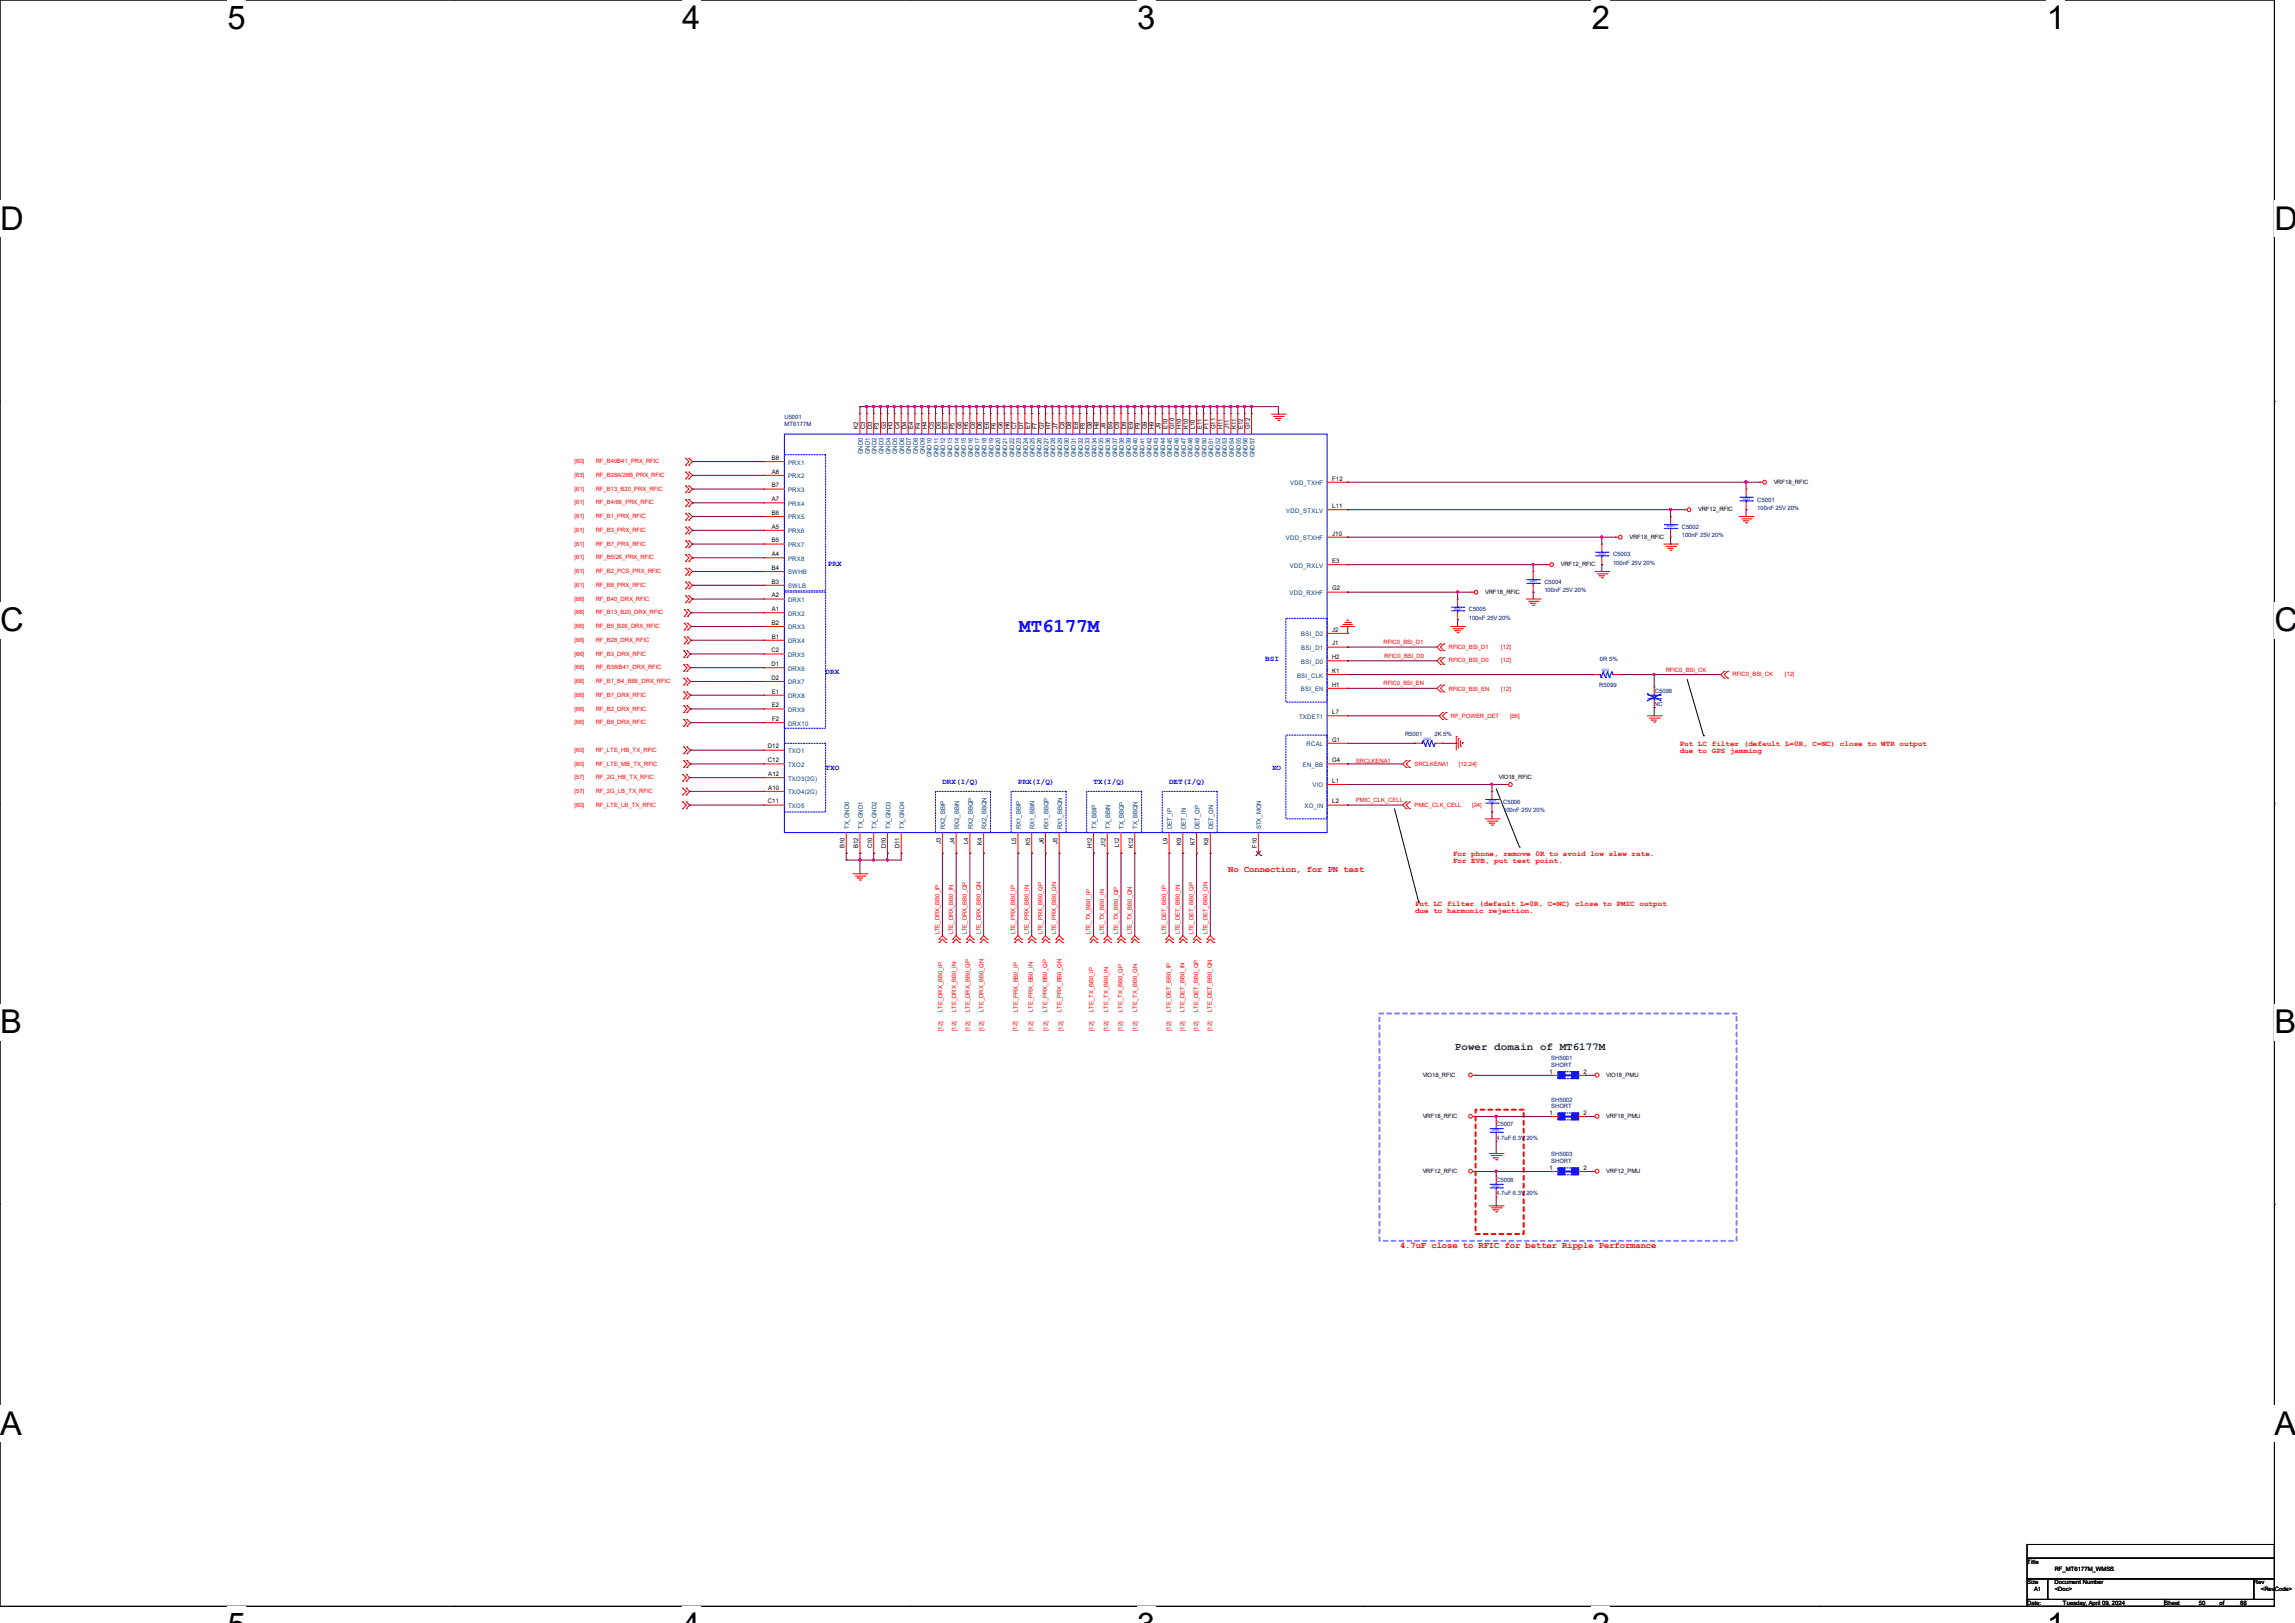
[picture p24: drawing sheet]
<svg xmlns="http://www.w3.org/2000/svg" width="297mm" height="210mm" viewBox="0 0 297 210" stroke-linecap="round" stroke-linejoin="round" font-family="sans-serif">
<defs><g id="words">
<g font-size="4.2">
<text x="29.4" y="3.8">5</text>
<text x="88.3" y="3.8">4</text>
<text x="147.2" y="3.8">3</text>
<text x="206" y="3.8">2</text>
<text x="264.9" y="3.8">1</text>
<text x="0" y="29.8">D</text>
<text x="294.3" y="29.8">D</text>
<text x="0" y="81.7">C</text>
<text x="294.3" y="81.7">C</text>
<text x="0" y="133.7">B</text>
<text x="294.3" y="133.7">B</text>
<text x="0" y="185.6">A</text>
<text x="294.3" y="185.6">A</text>
</g>
<text font-size="2.5" fill="#00f" x="131.9" y="81.7">MT6177M</text>
<text font-size="1.4" fill="#008000" x="188.3" y="135.8">Power domain of MT6177M</text>
<g font-size="1.1" fill="#f00">
<text x="159" y="112.8">No Connection, for PN test</text>
<text x="181.2" y="161.5">4.7uF close to RFIC for better Ripple Performance</text>
</g>
<g font-size="1" fill="#00f">
<text x="107.1" y="73.2">PRX</text>
<text x="106.8" y="87.3">DRX</text>
<text x="163.7" y="85.5">BSI</text>
<text x="106.8" y="99.7">TXO</text>
<text x="122" y="101.5">DRX(I/Q)</text>
<text x="131.7" y="101.5">PRX(I/Q)</text>
<text x="141.5" y="101.5">TX(I/Q)</text>
<text x="151.3" y="101.5">DET(I/Q)</text>
<text x="164.6" y="99.7">XO</text>
</g>
<g font-size="1" fill="#f00">
<text x="217.4" y="96.5">Put LC filter (default L=0R, C=NC) close to WTR output</text>
<text x="217.4" y="97.5">due to GPS jamming</text>
<text x="188" y="110.7">For phone, remove 0R to avoid low slew rate.</text>
<text x="188" y="111.7">For EVB, put test point.</text>
<text x="183.1" y="117.2">Put LC filter (default L=0R, C=NC) close to PMIC output</text>
<text x="183.1" y="118.2">due to harmonic rejection.</text>
</g>
<g font-size=".8" fill="#f00">
<text x="74.3" y="59.9">[60]</text>
<text x="77.1" y="59.9">RF_B40B41_PRX_RFIC</text>
<text x="74.3" y="63.5">[61]</text>
<text x="74.3" y="65.3">[61]</text>
<text x="74.3" y="61.7">[63]</text>
<text x="77.1" y="63.5">RF_B13_B20_PRX_RFIC</text>
<text x="77.1" y="65.3">RF_B4/66_PRX_RFIC</text>
<text x="77.1" y="61.7">RF_B28A/28B_PRX_RFIC</text>
<text x="74.3" y="70.6">[61]</text>
<text x="74.3" y="68.8">[61]</text>
<text x="74.3" y="67.1">[61]</text>
<text x="77.1" y="70.6">RF_B7_PRX_RFIC</text>
<text x="77.1" y="68.8">RF_B3_PRX_RFIC</text>
<text x="77.1" y="67.1">RF_B1_PRX_RFIC</text>
<text x="74.3" y="77.7">[66]</text>
<text x="74.3" y="75.9">[61]</text>
<text x="74.3" y="74.2">[61]</text>
<text x="74.3" y="72.4">[61]</text>
<text x="77.1" y="77.7">RF_B40_DRX_RFIC</text>
<text x="77.1" y="75.9">RF_B8_PRX_RFIC</text>
<text x="77.1" y="74.2">RF_B2_PCS_PRX_RFIC</text>
<text x="77.1" y="72.4">RF_B5/26_PRX_RFIC</text>
<text x="74.3" y="81.3">[66]</text>
<text x="74.3" y="83.1">[66]</text>
<text x="74.3" y="79.5">[66]</text>
<text x="77.1" y="81.3">RF_B5_B26_DRX_RFIC</text>
<text x="77.1" y="83.1">RF_B28_DRX_RFIC</text>
<text x="77.1" y="79.5">RF_B13_B20_DRX_RFIC</text>
<text x="179" y="83.4">RFIC0_BSI_D1</text>
<text x="187.5" y="83.9">RFIC0_BSI_D1</text>
<text x="194.3" y="83.9">[12]</text>
<text x="74.3" y="84.8">[66]</text>
<text x="74.3" y="86.6">[66]</text>
<text x="74.3" y="88.4">[66]</text>
<text x="77.1" y="84.8">RF_B3_DRX_RFIC</text>
<text x="77.1" y="86.6">RF_B38/B41_DRX_RFIC</text>
<text x="77.1" y="88.4">RF_B1_B4_B66_DRX_RFIC</text>
<text x="179" y="88.7">RFIC0_BSI_EN</text>
<text x="179.1" y="85.1">RFIC0_BSI_D0</text>
<text x="187.5" y="85.7">RFIC0_BSI_D0</text>
<text x="187.5" y="89.4">RFIC0_BSI_EN</text>
<text x="194.3" y="85.7">[12]</text>
<text x="194.3" y="89.4">[12]</text>
<text x="215.6" y="86.9">RFIC0_BSI_CK</text>
<text x="224.2" y="87.5">RFIC0_BSI_CK</text>
<text x="231" y="87.5">[12]</text>
<text x="74.3" y="90.2">[66]</text>
<text x="74.3" y="91.9">[66]</text>
<text x="74.3" y="93.7">[66]</text>
<text x="77.1" y="90.2">RF_B7_DRX_RFIC</text>
<text x="77.1" y="91.9">RF_B2_DRX_RFIC</text>
<text x="77.1" y="93.7">RF_B8_DRX_RFIC</text>
<text x="187.8" y="92.9">RF_POWER_DET</text>
<text x="195.4" y="92.9">[56]</text>
<text x="74.3" y="97.3">[60]</text>
<text x="74.3" y="99.1">[60]</text>
<text x="74.3" y="100.8">[57]</text>
<text x="77.1" y="97.3">RF_LTE_HB_TX_RFIC</text>
<text x="77.1" y="99.1">RF_LTE_MB_TX_RFIC</text>
<text x="77.1" y="100.8">RF_2G_HB_TX_RFIC</text>
<text x="175.5" y="98.7">SRCLKENA1</text>
<text x="183.1" y="99.1">SRCLKENA1</text>
<text x="188.8" y="99.1">[12,24]</text>
<text x="74.3" y="102.6">[57]</text>
<text x="74.3" y="104.4">[60]</text>
<text x="77.1" y="102.6">RF_2G_LB_TX_RFIC</text>
<text x="77.1" y="104.4">RF_LTE_LB_TX_RFIC</text>
<text x="175.5" y="103.8">PMIC_CLK_CELL</text>
<text x="183.1" y="104.4">PMIC_CLK_CELL</text>
<text x="190.5" y="104.4">[24]</text>
<text x="121.6" y="120.9" transform="rotate(-90 121.6 120.9)">LTE_DRX_BB0_IP</text>
<text x="123.4" y="120.9" transform="rotate(-90 123.4 120.9)">LTE_DRX_BB0_IN</text>
<text x="125.1" y="120.9" transform="rotate(-90 125.1 120.9)">LTE_DRX_BB0_QP</text>
<text x="126.9" y="120.9" transform="rotate(-90 126.9 120.9)">LTE_DRX_BB0_QN</text>
<text x="131.4" y="120.9" transform="rotate(-90 131.4 120.9)">LTE_PRX_BB0_IP</text>
<text x="133.1" y="120.9" transform="rotate(-90 133.1 120.9)">LTE_PRX_BB0_IN</text>
<text x="134.9" y="120.9" transform="rotate(-90 134.9 120.9)">LTE_PRX_BB0_QP</text>
<text x="136.7" y="120.9" transform="rotate(-90 136.7 120.9)">LTE_PRX_BB0_QN</text>
<text x="141.1" y="120.9" transform="rotate(-90 141.1 120.9)">LTE_TX_BB0_IP</text>
<text x="142.9" y="120.9" transform="rotate(-90 142.9 120.9)">LTE_TX_BB0_IN</text>
<text x="144.7" y="120.9" transform="rotate(-90 144.7 120.9)">LTE_TX_BB0_QP</text>
<text x="146.5" y="120.9" transform="rotate(-90 146.5 120.9)">LTE_TX_BB0_QN</text>
<text x="150.9" y="120.9" transform="rotate(-90 150.9 120.9)">LTE_DET_BB0_IP</text>
<text x="152.7" y="120.9" transform="rotate(-90 152.7 120.9)">LTE_DET_BB0_IN</text>
<text x="154.5" y="120.9" transform="rotate(-90 154.5 120.9)">LTE_DET_BB0_QP</text>
<text x="156.3" y="120.9" transform="rotate(-90 156.3 120.9)">LTE_DET_BB0_QN</text>
<text x="122" y="130.9" transform="rotate(-90 122 130.9)">LTE_DRX_BB0_IP</text>
<text x="123.7" y="130.9" transform="rotate(-90 123.7 130.9)">LTE_DRX_BB0_IN</text>
<text x="125.5" y="130.9" transform="rotate(-90 125.5 130.9)">LTE_DRX_BB0_QP</text>
<text x="127.3" y="130.9" transform="rotate(-90 127.3 130.9)">LTE_DRX_BB0_QN</text>
<text x="131.7" y="130.9" transform="rotate(-90 131.7 130.9)">LTE_PRX_BB0_IP</text>
<text x="133.6" y="130.9" transform="rotate(-90 133.6 130.9)">LTE_PRX_BB0_IN</text>
<text x="135.5" y="130.9" transform="rotate(-90 135.5 130.9)">LTE_PRX_BB0_QP</text>
<text x="137.4" y="130.9" transform="rotate(-90 137.4 130.9)">LTE_PRX_BB0_QN</text>
<text x="141.5" y="130.9" transform="rotate(-90 141.5 130.9)">LTE_TX_BB0_IP</text>
<text x="143.4" y="130.9" transform="rotate(-90 143.4 130.9)">LTE_TX_BB0_IN</text>
<text x="145.3" y="130.9" transform="rotate(-90 145.3 130.9)">LTE_TX_BB0_QP</text>
<text x="147.1" y="130.9" transform="rotate(-90 147.1 130.9)">LTE_TX_BB0_QN</text>
<text x="151.5" y="130.9" transform="rotate(-90 151.5 130.9)">LTE_DET_BB0_IP</text>
<text x="153.3" y="130.9" transform="rotate(-90 153.3 130.9)">LTE_DET_BB0_IN</text>
<text x="155.1" y="130.9" transform="rotate(-90 155.1 130.9)">LTE_DET_BB0_QP</text>
<text x="156.8" y="130.9" transform="rotate(-90 156.8 130.9)">LTE_DET_BB0_QN</text>
<text x="122" y="133.4" transform="rotate(-90 122 133.4)">[12]</text>
<text x="123.7" y="133.4" transform="rotate(-90 123.7 133.4)">[12]</text>
<text x="125.5" y="133.4" transform="rotate(-90 125.5 133.4)">[12]</text>
<text x="127.3" y="133.4" transform="rotate(-90 127.3 133.4)">[12]</text>
<text x="131.7" y="133.4" transform="rotate(-90 131.7 133.4)">[12]</text>
<text x="133.6" y="133.4" transform="rotate(-90 133.6 133.4)">[12]</text>
<text x="135.6" y="133.4" transform="rotate(-90 135.6 133.4)">[12]</text>
<text x="137.5" y="133.4" transform="rotate(-90 137.5 133.4)">[12]</text>
<text x="141.5" y="133.4" transform="rotate(-90 141.5 133.4)">[12]</text>
<text x="143.4" y="133.4" transform="rotate(-90 143.4 133.4)">[12]</text>
<text x="145.3" y="133.4" transform="rotate(-90 145.3 133.4)">[12]</text>
<text x="147.1" y="133.4" transform="rotate(-90 147.1 133.4)">[12]</text>
<text x="151.5" y="133.4" transform="rotate(-90 151.5 133.4)">[12]</text>
<text x="153.3" y="133.4" transform="rotate(-90 153.3 133.4)">[12]</text>
<text x="155.1" y="133.4" transform="rotate(-90 155.1 133.4)">[12]</text>
<text x="156.8" y="133.4" transform="rotate(-90 156.8 133.4)">[12]</text>
</g>
<g font-size=".8">
<text x="99.9" y="59.5">B8</text>
<text x="111.1" y="55.5" transform="rotate(-90 111.1 55.5)">K2</text>
<text x="112" y="55.5" transform="rotate(-90 112 55.5)">C3</text>
<text x="112.9" y="55.5" transform="rotate(-90 112.9 55.5)">D3</text>
<text x="113.7" y="55.5" transform="rotate(-90 113.7 55.5)">F3</text>
<text x="114.6" y="55.5" transform="rotate(-90 114.6 55.5)">G3</text>
<text x="115.5" y="55.5" transform="rotate(-90 115.5 55.5)">H3</text>
<text x="116.4" y="55.5" transform="rotate(-90 116.4 55.5)">C4</text>
<text x="117.3" y="55.5" transform="rotate(-90 117.3 55.5)">D4</text>
<text x="118.2" y="55.5" transform="rotate(-90 118.2 55.5)">E4</text>
<text x="119.1" y="55.5" transform="rotate(-90 119.1 55.5)">F4</text>
<text x="120" y="55.5" transform="rotate(-90 120 55.5)">H4</text>
<text x="120.9" y="55.5" transform="rotate(-90 120.9 55.5)">C5</text>
<text x="121.7" y="55.5" transform="rotate(-90 121.7 55.5)">D5</text>
<text x="122.6" y="55.5" transform="rotate(-90 122.6 55.5)">E5</text>
<text x="123.5" y="55.5" transform="rotate(-90 123.5 55.5)">F5</text>
<text x="124.4" y="55.5" transform="rotate(-90 124.4 55.5)">G5</text>
<text x="125.3" y="55.5" transform="rotate(-90 125.3 55.5)">H5</text>
<text x="126.2" y="55.5" transform="rotate(-90 126.2 55.5)">C6</text>
<text x="127.1" y="55.5" transform="rotate(-90 127.1 55.5)">D6</text>
<text x="128" y="55.5" transform="rotate(-90 128 55.5)">E6</text>
<text x="128.9" y="55.5" transform="rotate(-90 128.9 55.5)">F6</text>
<text x="129.7" y="55.5" transform="rotate(-90 129.7 55.5)">G6</text>
<text x="130.6" y="55.5" transform="rotate(-90 130.6 55.5)">H6</text>
<text x="131.5" y="55.5" transform="rotate(-90 131.5 55.5)">C7</text>
<text x="132.4" y="55.5" transform="rotate(-90 132.4 55.5)">D7</text>
<text x="133.3" y="55.5" transform="rotate(-90 133.3 55.5)">E7</text>
<text x="134.2" y="55.5" transform="rotate(-90 134.2 55.5)">F7</text>
<text x="135.1" y="55.5" transform="rotate(-90 135.1 55.5)">G7</text>
<text x="136" y="55.5" transform="rotate(-90 136 55.5)">H7</text>
<text x="136.9" y="55.5" transform="rotate(-90 136.9 55.5)">J7</text>
<text x="137.7" y="55.5" transform="rotate(-90 137.7 55.5)">C8</text>
<text x="138.6" y="55.5" transform="rotate(-90 138.6 55.5)">D8</text>
<text x="139.5" y="55.5" transform="rotate(-90 139.5 55.5)">E8</text>
<text x="140.4" y="55.5" transform="rotate(-90 140.4 55.5)">F8</text>
<text x="141.3" y="55.5" transform="rotate(-90 141.3 55.5)">G8</text>
<text x="142.2" y="55.5" transform="rotate(-90 142.2 55.5)">H8</text>
<text x="143.1" y="55.5" transform="rotate(-90 143.1 55.5)">J8</text>
<text x="144" y="55.5" transform="rotate(-90 144 55.5)">B9</text>
<text x="144.9" y="55.5" transform="rotate(-90 144.9 55.5)">C9</text>
<text x="145.7" y="55.5" transform="rotate(-90 145.7 55.5)">D9</text>
<text x="146.6" y="55.5" transform="rotate(-90 146.6 55.5)">E9</text>
<text x="147.5" y="55.5" transform="rotate(-90 147.5 55.5)">F9</text>
<text x="148.4" y="55.5" transform="rotate(-90 148.4 55.5)">G9</text>
<text x="149.3" y="55.5" transform="rotate(-90 149.3 55.5)">H9</text>
<text x="150.2" y="55.5" transform="rotate(-90 150.2 55.5)">J9</text>
<text x="151.1" y="55.5" transform="rotate(-90 151.1 55.5)">E10</text>
<text x="152" y="55.5" transform="rotate(-90 152 55.5)">G10</text>
<text x="152.9" y="55.5" transform="rotate(-90 152.9 55.5)">H10</text>
<text x="153.7" y="55.5" transform="rotate(-90 153.7 55.5)">K10</text>
<text x="154.6" y="55.5" transform="rotate(-90 154.6 55.5)">L10</text>
<text x="155.5" y="55.5" transform="rotate(-90 155.5 55.5)">E11</text>
<text x="156.4" y="55.5" transform="rotate(-90 156.4 55.5)">F11</text>
<text x="157.3" y="55.5" transform="rotate(-90 157.3 55.5)">G11</text>
<text x="158.2" y="55.5" transform="rotate(-90 158.2 55.5)">H11</text>
<text x="159.1" y="55.5" transform="rotate(-90 159.1 55.5)">J11</text>
<text x="160" y="55.5" transform="rotate(-90 160 55.5)">K11</text>
<text x="160.9" y="55.5" transform="rotate(-90 160.9 55.5)">E12</text>
<text x="161.7" y="55.5" transform="rotate(-90 161.7 55.5)">G12</text>
<text x="99.9" y="63.1">B7</text>
<text x="99.9" y="64.9">A7</text>
<text x="99.9" y="61.3">A8</text>
<text x="172.4" y="65.7">L11</text>
<text x="172.4" y="62.2">F12</text>
<text x="229.5" y="62.6">VRF18_RFIC</text>
<text x="99.9" y="66.6">B6</text>
<text x="99.9" y="68.4">A5</text>
<text x="99.9" y="70.2">B5</text>
<text x="99.9" y="72">A4</text>
<text x="172.4" y="69.3">J10</text>
<text x="210.9" y="69.7">VRF18_RFIC</text>
<text x="219.8" y="66.2">VRF12_RFIC</text>
<text x="99.9" y="73.7">B4</text>
<text x="99.9" y="75.5">B3</text>
<text x="99.9" y="77.3">A2</text>
<text x="172.4" y="76.4">G2</text>
<text x="172.4" y="72.9">E3</text>
<text x="192.2" y="76.8">VRF18_RFIC</text>
<text x="202" y="73.3">VRF12_RFIC</text>
<text x="99.9" y="79.1">A1</text>
<text x="99.9" y="80.9">B2</text>
<text x="99.9" y="82.6">B1</text>
<text x="172.4" y="83.5">J1</text>
<text x="172.4" y="81.7">J2</text>
<text x="99.8" y="84.4">C2</text>
<text x="99.8" y="86.2">D1</text>
<text x="99.8" y="88">D2</text>
<text x="99.9" y="89.7">E1</text>
<text x="172.4" y="88.9">H1</text>
<text x="172.4" y="87.1">K1</text>
<text x="172.4" y="85.3">H2</text>
<text x="99.9" y="91.5">E2</text>
<text x="99.9" y="93.3">F2</text>
<text x="172.4" y="96">G1</text>
<text x="172.4" y="92.4">L7</text>
<text x="99.4" y="96.9">D12</text>
<text x="99.4" y="98.6">C12</text>
<text x="99.4" y="100.4">A12</text>
<text x="172.4" y="98.6">G4</text>
<text x="172.4" y="101.3">L1</text>
<text x="194" y="100.8">VIO18_RFIC</text>
<text x="99.4" y="104">C11</text>
<text x="99.4" y="102.2">A10</text>
<text x="172.4" y="104">L2</text>
<text x="109.3" y="109.7" transform="rotate(-90 109.3 109.7)">B10</text>
<text x="111.1" y="109.7" transform="rotate(-90 111.1 109.7)">B12</text>
<text x="112.9" y="109.8" transform="rotate(-90 112.9 109.8)">C10</text>
<text x="114.6" y="109.8" transform="rotate(-90 114.6 109.8)">D10</text>
<text x="116.4" y="109.8" transform="rotate(-90 116.4 109.8)">D11</text>
<text x="121.7" y="109.2" transform="rotate(-90 121.7 109.2)">J3</text>
<text x="123.5" y="109.2" transform="rotate(-90 123.5 109.2)">J4</text>
<text x="125.3" y="109.2" transform="rotate(-90 125.3 109.2)">L4</text>
<text x="127.1" y="109.3" transform="rotate(-90 127.1 109.3)">K4</text>
<text x="131.5" y="109.2" transform="rotate(-90 131.5 109.2)">L5</text>
<text x="133.3" y="109.3" transform="rotate(-90 133.3 109.3)">K5</text>
<text x="135.1" y="109.2" transform="rotate(-90 135.1 109.2)">J6</text>
<text x="136.9" y="109.2" transform="rotate(-90 136.9 109.2)">J5</text>
<text x="141.3" y="109.8" transform="rotate(-90 141.3 109.8)">H12</text>
<text x="143.1" y="109.6" transform="rotate(-90 143.1 109.6)">J12</text>
<text x="144.9" y="109.6" transform="rotate(-90 144.9 109.6)">L12</text>
<text x="146.6" y="109.7" transform="rotate(-90 146.6 109.7)">K12</text>
<text x="151.1" y="109.2" transform="rotate(-90 151.1 109.2)">L9</text>
<text x="152.9" y="109.3" transform="rotate(-90 152.9 109.3)">K9</text>
<text x="154.6" y="109.3" transform="rotate(-90 154.6 109.3)">K7</text>
<text x="156.4" y="109.3" transform="rotate(-90 156.4 109.3)">K8</text>
<text x="162.6" y="109.7" transform="rotate(-90 162.6 109.7)">F10</text>
<text x="184.1" y="139.3">VIO18_RFIC</text>
<text x="200.5" y="138.9">1</text>
<text x="204.9" y="138.9">2</text>
<text x="207.9" y="139.3">VIO18_PMU</text>
<text x="184.1" y="144.7">VRF18_RFIC</text>
<text x="200.5" y="144.3">1</text>
<text x="204.9" y="144.3">2</text>
<text x="207.9" y="144.7">VRF18_PMU</text>
<text x="184.1" y="151.8">VRF12_RFIC</text>
<text x="200.5" y="151.4">1</text>
<text x="204.9" y="151.4">2</text>
<text x="207.9" y="151.8">VRF12_PMU</text>
<text x="262.4" y="202.4">Title</text>
<text x="265.9" y="203.2">RF_MT6177M_WMSS</text>
<text x="262.4" y="205">Size</text>
<text x="262.4" y="207.7">Date:</text>
<text x="263.2" y="205.9">A1</text>
<text x="265.9" y="205">Document Number</text>
<text x="265.9" y="205.9">&lt;Doc&gt;</text>
<text x="267" y="207.7">Tuesday, April 09, 2024</text>
<text x="280.1" y="207.7">Sheet</text>
<text x="284.6" y="207.7">50</text>
<text x="287.2" y="207.7">of</text>
<text x="289.9" y="207.7">88</text>
<text x="291.7" y="205">Rev</text>
<text x="292.6" y="205.9">&lt;RevCode&gt;</text>
</g>
<g font-size=".8" fill="#000080">
<text x="101.5" y="55.1">MT6177M</text>
<text x="101.5" y="54.2">U5001</text>
<text x="227.4" y="64.9">C5001</text>
<text x="227.4" y="66">100nF 25V 20%</text>
<text x="217.6" y="68.5">C5002</text>
<text x="217.6" y="69.5">100nF 25V 20%</text>
<text x="199.9" y="75.6">C5004</text>
<text x="199.9" y="76.6">100nF 25V 20%</text>
<text x="208.8" y="72">C5003</text>
<text x="208.8" y="73.1">100nF 25V 20%</text>
<text x="190.1" y="79.1">C5005</text>
<text x="190.1" y="80.2">100nF 25V 20%</text>
<text x="207" y="88.9">R5099</text>
<text x="207.1" y="85.5">0R 5%</text>
<text x="214.2" y="89.7">C5098</text>
<text x="181.8" y="95.3">R5001</text>
<text x="185.6" y="95.3">2K 5%</text>
<text x="214.1" y="91.4">NC</text>
<text x="194.5" y="104">C5006</text>
<text x="194.5" y="105.1">100nF 25V 20%</text>
<text x="200.8" y="137.2">SH5001</text>
<text x="200.8" y="138.1">SHORT</text>
<text x="200.8" y="142.5">SH5002</text>
<text x="200.8" y="143.4">SHORT</text>
<text x="193.6" y="145.7">C5007</text>
<text x="193.6" y="147.5">4.7uF 6.3V 20%</text>
<text x="200.8" y="149.6">SH5003</text>
<text x="193.6" y="152.9">C5008</text>
<text x="193.6" y="154.7">4.7uF 6.3V 20%</text>
<text x="200.8" y="150.5">SHORT</text>
</g>
<g font-size=".8" fill="#004080">
<text x="111.7" y="58.8" transform="rotate(-90 111.7 58.8)">GND0</text>
<text x="112.6" y="58.8" transform="rotate(-90 112.6 58.8)">GND1</text>
<text x="113.4" y="58.8" transform="rotate(-90 113.4 58.8)">GND2</text>
<text x="114.3" y="58.8" transform="rotate(-90 114.3 58.8)">GND3</text>
<text x="115.2" y="58.8" transform="rotate(-90 115.2 58.8)">GND4</text>
<text x="116.1" y="58.8" transform="rotate(-90 116.1 58.8)">GND5</text>
<text x="117" y="58.8" transform="rotate(-90 117 58.8)">GND6</text>
<text x="117.9" y="58.8" transform="rotate(-90 117.9 58.8)">GND7</text>
<text x="118.8" y="58.8" transform="rotate(-90 118.8 58.8)">GND8</text>
<text x="119.7" y="58.8" transform="rotate(-90 119.7 58.8)">GND9</text>
<text x="120.6" y="59.2" transform="rotate(-90 120.6 59.2)">GND10</text>
<text x="121.4" y="59.2" transform="rotate(-90 121.4 59.2)">GND11</text>
<text x="122.3" y="59.2" transform="rotate(-90 122.3 59.2)">GND12</text>
<text x="123.2" y="59.2" transform="rotate(-90 123.2 59.2)">GND13</text>
<text x="124.1" y="59.2" transform="rotate(-90 124.1 59.2)">GND14</text>
<text x="125" y="59.2" transform="rotate(-90 125 59.2)">GND15</text>
<text x="125.9" y="59.2" transform="rotate(-90 125.9 59.2)">GND16</text>
<text x="126.8" y="59.2" transform="rotate(-90 126.8 59.2)">GND17</text>
<text x="127.7" y="59.2" transform="rotate(-90 127.7 59.2)">GND18</text>
<text x="128.6" y="59.2" transform="rotate(-90 128.6 59.2)">GND19</text>
<text x="129.5" y="59.2" transform="rotate(-90 129.5 59.2)">GND20</text>
<text x="130.3" y="59.2" transform="rotate(-90 130.3 59.2)">GND21</text>
<text x="131.2" y="59.2" transform="rotate(-90 131.2 59.2)">GND22</text>
<text x="132.1" y="59.2" transform="rotate(-90 132.1 59.2)">GND23</text>
<text x="133" y="59.2" transform="rotate(-90 133 59.2)">GND24</text>
<text x="133.9" y="59.2" transform="rotate(-90 133.9 59.2)">GND25</text>
<text x="134.8" y="59.2" transform="rotate(-90 134.8 59.2)">GND26</text>
<text x="135.7" y="59.2" transform="rotate(-90 135.7 59.2)">GND27</text>
<text x="136.6" y="59.2" transform="rotate(-90 136.6 59.2)">GND28</text>
<text x="137.5" y="59.2" transform="rotate(-90 137.5 59.2)">GND29</text>
<text x="138.3" y="59.2" transform="rotate(-90 138.3 59.2)">GND30</text>
<text x="139.2" y="59.2" transform="rotate(-90 139.2 59.2)">GND31</text>
<text x="140.1" y="59.2" transform="rotate(-90 140.1 59.2)">GND32</text>
<text x="141" y="59.2" transform="rotate(-90 141 59.2)">GND33</text>
<text x="141.9" y="59.2" transform="rotate(-90 141.9 59.2)">GND34</text>
<text x="142.8" y="59.2" transform="rotate(-90 142.8 59.2)">GND35</text>
<text x="143.7" y="59.2" transform="rotate(-90 143.7 59.2)">GND36</text>
<text x="144.6" y="59.2" transform="rotate(-90 144.6 59.2)">GND37</text>
<text x="145.5" y="59.2" transform="rotate(-90 145.5 59.2)">GND38</text>
<text x="146.3" y="59.2" transform="rotate(-90 146.3 59.2)">GND39</text>
<text x="147.2" y="59.2" transform="rotate(-90 147.2 59.2)">GND40</text>
<text x="148.1" y="59.2" transform="rotate(-90 148.1 59.2)">GND41</text>
<text x="149" y="59.2" transform="rotate(-90 149 59.2)">GND42</text>
<text x="149.9" y="59.2" transform="rotate(-90 149.9 59.2)">GND43</text>
<text x="150.8" y="59.2" transform="rotate(-90 150.8 59.2)">GND44</text>
<text x="151.7" y="59.2" transform="rotate(-90 151.7 59.2)">GND45</text>
<text x="152.6" y="59.2" transform="rotate(-90 152.6 59.2)">GND46</text>
<text x="153.5" y="59.2" transform="rotate(-90 153.5 59.2)">GND47</text>
<text x="154.3" y="59.2" transform="rotate(-90 154.3 59.2)">GND48</text>
<text x="155.2" y="59.2" transform="rotate(-90 155.2 59.2)">GND49</text>
<text x="156.1" y="59.2" transform="rotate(-90 156.1 59.2)">GND50</text>
<text x="157" y="59.2" transform="rotate(-90 157 59.2)">GND51</text>
<text x="157.9" y="59.2" transform="rotate(-90 157.9 59.2)">GND52</text>
<text x="158.8" y="59.2" transform="rotate(-90 158.8 59.2)">GND53</text>
<text x="159.7" y="59.2" transform="rotate(-90 159.7 59.2)">GND54</text>
<text x="160.6" y="59.2" transform="rotate(-90 160.6 59.2)">GND55</text>
<text x="161.5" y="59.2" transform="rotate(-90 161.5 59.2)">GND56</text>
<text x="162.3" y="59.2" transform="rotate(-90 162.3 59.2)">GND57</text>
<text x="102" y="63.7">PRX3</text>
<text x="102" y="65.4">PRX4</text>
<text x="102" y="61.9">PRX2</text>
<text x="102" y="60.1">PRX1</text>
<text x="167" y="62.8">VDD_TXHF</text>
<text x="102" y="67.2">PRX5</text>
<text x="102" y="69">PRX6</text>
<text x="102" y="70.8">PRX7</text>
<text x="166.4" y="69.9">VDD_STXHF</text>
<text x="166.5" y="66.3">VDD_STXLV</text>
<text x="102" y="74.3">SWHB</text>
<text x="102" y="76.1">SWLB</text>
<text x="102" y="77.9">DRX1</text>
<text x="102" y="72.6">PRX8</text>
<text x="166.9" y="77">VDD_RXHF</text>
<text x="166.9" y="73.4">VDD_RXLV</text>
<text x="102" y="79.7">DRX2</text>
<text x="102" y="81.4">DRX3</text>
<text x="102" y="83.2">DRX4</text>
<text x="168.4" y="82.3">BSI_D2</text>
<text x="102" y="85">DRX5</text>
<text x="102" y="86.8">DRX6</text>
<text x="102" y="88.6">DRX7</text>
<text x="167.9" y="87.7">BSI_CLK</text>
<text x="168.4" y="89.4">BSI_EN</text>
<text x="168.4" y="85.9">BSI_D0</text>
<text x="168.4" y="84.1">BSI_D1</text>
<text x="102" y="90.3">DRX8</text>
<text x="102" y="92.1">DRX9</text>
<text x="102" y="93.9">DRX10</text>
<text x="168.1" y="93">TXDET1</text>
<text x="102" y="97.4">TXO1</text>
<text x="102" y="99.2">TXO2</text>
<text x="102" y="101">TXO3(2G)</text>
<text x="168.6" y="99.2">EN_BB</text>
<text x="169.1" y="96.6">RCAL</text>
<text x="169.8" y="101.9">VIO</text>
<text x="102" y="102.8">TXO4(2G)</text>
<text x="102" y="104.6">TXO5</text>
<text x="109.9" y="107.3" transform="rotate(-90 109.9 107.3)">TX_GND0</text>
<text x="111.7" y="107.3" transform="rotate(-90 111.7 107.3)">TX_GND1</text>
<text x="113.4" y="107.3" transform="rotate(-90 113.4 107.3)">TX_GND2</text>
<text x="115.2" y="107.3" transform="rotate(-90 115.2 107.3)">TX_GND3</text>
<text x="117" y="107.3" transform="rotate(-90 117 107.3)">TX_GND4</text>
<text x="122.3" y="107.3" transform="rotate(-90 122.3 107.3)">RX2_BBIP</text>
<text x="124.1" y="107.3" transform="rotate(-90 124.1 107.3)">RX2_BBIN</text>
<text x="125.9" y="107.3" transform="rotate(-90 125.9 107.3)">RX2_BBQP</text>
<text x="127.7" y="107.3" transform="rotate(-90 127.7 107.3)">RX2_BBQN</text>
<text x="132.1" y="107.3" transform="rotate(-90 132.1 107.3)">RX1_BBIP</text>
<text x="133.9" y="107.3" transform="rotate(-90 133.9 107.3)">RX1_BBIN</text>
<text x="135.7" y="107.3" transform="rotate(-90 135.7 107.3)">RX1_BBQP</text>
<text x="137.5" y="107.3" transform="rotate(-90 137.5 107.3)">RX1_BBQN</text>
<text x="141.9" y="107.3" transform="rotate(-90 141.9 107.3)">TX_BBIP</text>
<text x="143.7" y="107.3" transform="rotate(-90 143.7 107.3)">TX_BBIN</text>
<text x="145.5" y="107.3" transform="rotate(-90 145.5 107.3)">TX_BBQP</text>
<text x="147.2" y="107.3" transform="rotate(-90 147.2 107.3)">TX_BBQN</text>
<text x="151.7" y="107.3" transform="rotate(-90 151.7 107.3)">DET_IP</text>
<text x="153.5" y="107.3" transform="rotate(-90 153.5 107.3)">DET_IN</text>
<text x="155.2" y="107.3" transform="rotate(-90 155.2 107.3)">DET_QP</text>
<text x="157" y="107.3" transform="rotate(-90 157 107.3)">DET_QN</text>
<text x="163.2" y="107.3" transform="rotate(-90 163.2 107.3)">STX_MON</text>
<text x="168.8" y="104.6">XO_IN</text>
</g>
<g font-size=".4" fill="#00f">
<text x="225.6" y="64.7">0201</text>
<text x="206.9" y="71.8">0201</text>
<text x="215.8" y="68.2">0201</text>
<text x="198" y="75.4">0201</text>
<text x="188.2" y="78.9">0201</text>
<text x="207.3" y="86.8">0201</text>
<text x="184.3" y="95.7">0201</text>
<text x="213.6" y="90.3">0201</text>
<text x="192.7" y="103.8">0201</text>
<text x="193.1" y="146.4">0402</text>
<text x="193.1" y="153.6">0402</text>
</g>
</g></defs>
<path d="M0 0h294.3v207.9h-294.3z" fill="none" stroke="#000" stroke-width=".13"/>
<g fill="#fff">
<path d="M29.4 0h2.4v4.7h-2.4z"/>
<path d="M29.4 207.9h2.4v2.1h-2.4z"/>
</g>
<path d="M58.8 0h.1M58.8 207.9h.1" fill="none" stroke="#000" stroke-width=".13"/>
<g fill="#fff">
<path d="M88.3 0h2.3v4.7h-2.3z"/>
<path d="M88.3 207.9h2.3v2.1h-2.3z"/>
</g>
<path d="M117.7 0h.1M117.7 207.9h.1" fill="none" stroke="#000" stroke-width=".13"/>
<g fill="#fff">
<path d="M147.2 0h2.3v4.7h-2.3z"/>
<path d="M147.2 207.9h2.3v2.1h-2.3z"/>
</g>
<path d="M176.6 0h.1M176.6 207.9h.1" fill="none" stroke="#000" stroke-width=".13"/>
<g fill="#fff">
<path d="M206 0h2.4v4.7h-2.4z"/>
<path d="M206 207.9h2.4v2.1h-2.4z"/>
</g>
<path d="M235.5 0h.1M235.5 207.9h.1" fill="none" stroke="#000" stroke-width=".13"/>
<g fill="#fff">
<path d="M264.9 0h2.4v4.7h-2.4z"/>
<path d="M264.9 207.9h2.4v2.1h-2.4z"/>
<path d="M0 26h3v4.7h-3z"/>
<path d="M294.3 26h2.7v4.7h-2.7z"/>
<path d="M0 77.9h3v4.7h-3z"/>
<path d="M294.3 77.9h2.7v4.7h-2.7z"/>
</g>
<path d="M0 51.9h.1M294.3 51.9h.1" fill="none" stroke="#000" stroke-width=".13"/>
<g fill="#fff">
<path d="M0 129.9h2.8v4.7h-2.8z"/>
<path d="M294.3 129.9h2.7v4.7h-2.7z"/>
</g>
<path d="M0 103.9h.1M294.3 103.9h.1" fill="none" stroke="#000" stroke-width=".13"/>
<g fill="#fff">
<path d="M0 181.8h2.8v4.8h-2.8z"/>
<path d="M294.3 181.8h2.7v4.8h-2.7z"/>
</g>
<g fill="none" stroke="#000" stroke-width=".13">
<path d="M218.4 87.9l2.1 7.3M220.5 95.2h.1M180.5 104.6l3.1 12.1M183.6 116.7h.1M193.6 102.1l3 7.5M196.6 109.6h.1M0 155.9h.1M294.3 155.9h.1M262.3 199.9h32v1.7h-32zM262.3 201.6h32v2.7h-32zM262.3 204.3h2.7v2.7h-2.7zM262.3 207h17.8v.9h-17.8z"/>
<path d="M265 204.3h26.7v2.7h-26.7zM280.1 207h14.2v.9h-14.2zM291.7 204.3h2.6v2.7h-2.6z"/>
</g>
<path d="M191 143.6h6.2v16.1h-6.2z" fill="none" stroke="#f00" stroke-width=".25" stroke-dasharray=".5"/>
<path d="M178.5 131.1h46.2v29.5h-46.2z" fill="none" stroke="#8080ff" stroke-width=".25" stroke-dasharray=".5 .5"/>
<g fill="none" stroke="#f00" stroke-width=".13">
<path d="M88.7 59.3h.1M88.7 59.3l.5 .4-.5 .5M89.2 59.3h.1M89.2 59.3l.4 .4-.4 .5M98.8 59.7h.1M98.8 59.7h2.7M111.3 53.5h.1M111.3 53.5v2.7M112.2 53.5h.1M112.2 53.5v2.7M113.1 53.5h.1M113.1 53.5v2.7"/>
<path d="M114 53.5h.1M114 53.5v2.7M114.9 53.5h.1M114.9 53.5v2.7M115.7 53.5h.1M115.7 53.5v2.7M116.6 53.5h.1M116.6 53.5v2.7M117.5 53.5h.1M117.5 53.5v2.7M118.4 53.5h.1M118.4 53.5v2.7"/>
<path d="M119.3 53.5h.1M119.3 53.5v2.7M120.2 53.5h.1M120.2 53.5v2.7M121.1 53.5h.1M121.1 53.5v2.7M122 53.5h.1M122 53.5v2.7M122.9 53.5h.1M122.9 53.5v2.7M123.7 53.5h.1M123.7 53.5v2.7"/>
<path d="M124.6 53.5h.1M124.6 53.5v2.7M125.5 53.5h.1M125.5 53.5v2.7M126.4 53.5h.1M126.4 53.5v2.7M127.3 53.5h.1M127.3 53.5v2.7M128.2 53.5h.1M128.2 53.5v2.7M129.1 53.5h.1M129.1 53.5v2.7"/>
<path d="M130 53.5h.1M130 53.5v2.7M130.9 53.5h.1M130.9 53.5v2.7M131.7 53.5h.1M131.7 53.5v2.7M132.6 53.5h.1M132.6 53.5v2.7M133.5 53.5h.1M133.5 53.5v2.7M134.4 53.5h.1M134.4 53.5v2.7"/>
<path d="M135.3 53.5h.1M135.3 53.5v2.7M136.2 53.5h.1M136.2 53.5v2.7M137.1 53.5h.1M137.1 53.5v2.7M138 53.5h.1M138 53.5v2.7M138.9 53.5h.1M138.9 53.5v2.7M139.7 53.5h.1M139.7 53.5v2.7"/>
<path d="M140.6 53.5h.1M140.6 53.5v2.7M141.5 53.5h.1M141.5 53.5v2.7M142.4 53.5h.1M142.4 53.5v2.7M143.3 53.5h.1M143.3 53.5v2.7M144.2 53.5h.1M144.2 53.5v2.7M145.1 53.5h.1M145.1 53.5v2.7"/>
<path d="M146 53.5h.1M146 53.5v2.7M146.9 53.5h.1M146.9 53.5v2.7M147.7 53.5h.1M147.7 53.5v2.7M148.6 53.5h.1M148.6 53.5v2.7M149.5 53.5h.1M149.5 53.5v2.7M150.4 53.5h.1M150.4 53.5v2.7"/>
<path d="M151.3 53.5h.1M151.3 53.5v2.7M152.2 53.5h.1M152.2 53.5v2.7M153.1 53.5h.1M153.1 53.5v2.7M154 53.5h.1M154 53.5v2.7M154.9 53.5h.1M154.9 53.5v2.7M155.7 53.5h.1M155.7 53.5v2.7"/>
<path d="M156.6 53.5h.1M156.6 53.5v2.7M157.5 53.5h.1M157.5 53.5v2.7M158.4 53.5h.1M158.4 53.5v2.7M159.3 53.5h.1M159.3 53.5v2.7M160.2 53.5h.1M160.2 53.5v2.7M161.1 53.5h.1M161.1 53.5v2.7"/>
<path d="M162 53.5h.1M162 53.5v2.7M164.5 53.6h1.8M164.8 53.9h1.3M165.1 54.1h.1M165.1 54.1h.7M165.4 54.4h.1M165.5 54.4h.1M166.1 53.9h.1M166.3 53.6h.1M88.6 78.9h.1M88.6 79.8h.1"/>
<path d="M88.6 78.9l.4 .4-.4 .5M88.7 60.2h.1M88.7 70h.1M88.7 70.9h.1M88.7 77.1h.1M88.7 78h.1M88.7 68.2h.1M88.7 69.1h.1M88.7 75.3h.1M88.7 76.2h.1M88.7 73.5h.1M88.7 74.4h.1"/>
<path d="M88.7 66.4h.1M88.7 67.3h.1M88.7 71.8h.1M88.7 72.6h.1M88.7 62.9h.1M88.7 63.8h.1M88.7 64.6h.1M88.7 65.5h.1M88.7 61.1h.1M88.7 62h.1M88.7 70l.5 .4-.5 .5M88.7 77.1l.5 .4-.5 .5"/>
<path d="M88.7 68.2l.5 .4-.5 .5M88.7 75.3l.5 .4-.5 .5M88.7 73.5l.5 .5-.5 .4M88.7 66.4l.5 .4-.5 .5M88.7 71.8l.5 .4-.5 .4M88.7 62.9l.5 .4-.5 .5M88.7 64.6l.5 .5-.5 .4M88.7 61.1l.5 .4-.5 .5M89 79.8h.1M89 78.9h.1M89 78.9l.5 .4-.5 .5M89.2 60.2h.1"/>
<path d="M89.2 70.9h.1M89.2 70h.1M89.2 78h.1M89.2 77.1h.1M89.2 69.1h.1M89.2 68.2h.1M89.2 76.2h.1M89.2 75.3h.1M89.2 74.4h.1M89.2 73.5h.1M89.2 67.3h.1M89.2 66.4h.1"/>
<path d="M89.2 72.6h.1M89.2 71.8h.1M89.2 63.8h.1M89.2 62.9h.1M89.2 65.5h.1M89.2 64.6h.1M89.2 62h.1M89.2 61.1h.1M89.2 70l.4 .4-.4 .5M89.2 77.1l.4 .4-.4 .5M89.2 68.2l.4 .4-.4 .5M89.2 75.3l.4 .4-.4 .5"/>
<path d="M89.2 73.5l.4 .5-.4 .4M89.2 66.4l.4 .4-.4 .5M89.2 71.8l.4 .4-.4 .4M89.2 62.9l.4 .4-.4 .5M89.2 64.6l.4 .5-.4 .4M89.2 61.1l.4 .4-.4 .5M98.8 63.3h.1M98.8 65.1h.1M98.8 66.8h.1M98.8 68.6h.1M98.8 70.4h.1M98.8 74h.1"/>
<path d="M98.8 75.7h.1M98.8 77.5h.1M98.8 79.3h.1M98.8 72.2h.1M98.8 61.5h.1M98.8 66.8h2.7M98.8 70.4h2.7M98.8 74h2.7M98.8 77.5h2.7M98.8 63.3h2.7M98.8 65.1h2.7M98.8 68.6h2.7"/>
<path d="M98.8 75.7h2.7M98.8 79.3h2.7M98.8 72.2h2.7M98.8 61.5h2.7M171.7 62.4h2.7M171.7 66h2.7M171.7 69.5h2.7M171.7 73.1h2.7M171.7 76.6h2.7M174.4 76.6h.1M174.4 73.1h.1M174.4 69.5h.1"/>
<path d="M174.4 66h.1M174.4 62.4h.1M188.6 77.5h.1M188.6 77.5v.9M188.6 79.3v.9M190.4 76.6h.1M190.4 76.6h.4M197.5 77.5h1.8M197.8 77.8h1.3M198.1 78.1h.1M198.1 78.1h.7M198.3 78.3h.2"/>
<path d="M198.4 74h.1M198.4 76.6h.1M198.4 74v.8M198.4 75.7v.9M198.5 78.3h.1M199.1 77.8h.1M199.3 77.5h.1M200.2 73.1h.1M200.2 73.1h.4M206.4 74h1.8M206.7 74.3h1.2M207 74.5h.1"/>
<path d="M207 74.5h.7M207.2 74.8h.2M207.3 70.4h.1M207.3 73.1h.1M207.3 70.4v.9M207.3 72.2v.9M207.4 74.8h.1M207.9 74.3h.1M208.2 74h.1M209.1 69.5h.1M209.1 69.5h.4M215.3 70.4h1.8"/>
<path d="M215.6 70.7h1.2M215.9 71h.1M215.9 71h.7M216.1 71.2h.2M216.2 66.8h.1M216.2 69.5h.1M216.2 66.8v.9M216.2 68.6v.9M216.3 71.2h.1M216.8 70.7h.1M217.1 70.4h.1M218 66h.1"/>
<path d="M218 66h.4M225.1 66.8h1.8M225.4 67.1h1.2M225.6 67.4h.1M225.6 67.4h.8M225.9 67.6h.2M226 63.3h.1M226 66h.1M226 63.3v.9M226 65.1v.9M226.1 67.6h.1M226.6 67.1h.1"/>
<path d="M226.9 66.8h.1M227.8 62.4h.1M227.8 62.4h.3M88.5 84.2h.1M88.5 85.1h.1M88.5 86h.1M88.5 86.9h.1M88.5 87.8h.1M88.5 88.6h.1M88.5 89.5h.1M88.5 90.4h.1M88.5 91.3h.1"/>
<path d="M88.5 92.2h.1M88.5 93.1h.1M88.5 94h.1M88.5 96.6h.1M88.5 97.5h.1M88.5 98.4h.1M88.5 99.3h.1M88.5 84.2l.4 .4-.4 .5M88.5 86l.4 .4-.4 .5M88.5 87.8l.4 .4-.4 .4M88.5 89.5l.4 .5-.4 .4M88.5 91.3l.4 .4-.4 .5"/>
<path d="M88.5 93.1l.4 .4-.4 .5M88.5 96.6l.4 .5-.4 .4M88.5 98.4l.4 .4-.4 .5M88.6 80.6h.1M88.6 81.5h.1M88.6 82.4h.1M88.6 83.3h.1M88.6 80.6l.4 .5-.4 .4M88.6 82.4l.4 .4-.4 .5M88.9 85.1h.1M88.9 84.2h.1M88.9 86.9h.1"/>
<path d="M88.9 86h.1M88.9 88.6h.1M88.9 87.8h.1M88.9 90.4h.1M88.9 89.5h.1M88.9 92.2h.1M88.9 91.3h.1M88.9 94h.1M88.9 93.1h.1M88.9 97.5h.1M88.9 96.6h.1M88.9 99.3h.1"/>
<path d="M88.9 98.4h.1M88.9 84.2l.5 .4-.5 .5M88.9 86l.5 .4-.5 .5M88.9 87.8l.5 .4-.5 .4M88.9 89.5l.5 .5-.5 .4M88.9 91.3l.5 .4-.5 .5M88.9 93.1l.5 .4-.5 .5M88.9 96.6l.5 .5-.5 .4M88.9 98.4l.5 .4-.5 .5M89 81.5h.1M89 80.6h.1M89 83.3h.1"/>
<path d="M89 82.4h.1M89 80.6l.5 .5-.5 .4M89 82.4l.5 .4-.5 .5M98.8 81.1h.1M98.8 82.8h.1M98.8 84.6h.1M98.8 86.4h.1M98.8 88.2h.1M98.8 90h.1M98.8 97.1h.1M98.8 98.8h.1M98.8 91.7h.1"/>
<path d="M98.8 93.5h.1M98.8 81.1h2.7M98.8 98.8h2.7M98.8 82.8h2.7M98.8 84.6h2.7M98.8 86.4h2.7M98.8 88.2h2.7M98.8 90h2.7M98.8 97.1h2.7M98.8 91.7h2.7M98.8 93.5h2.7M171.7 92.6h2.7"/>
<path d="M171.7 96.2h2.7M171.7 98.8h2.7M171.7 89.1h2.7M171.7 87.3h2.7M171.7 85.5h2.7M171.7 83.7h2.7M171.7 82h2.7M173.5 81.1h.1M173.5 81.1h1.8M173.8 80.8h.1M173.8 80.8h1.2M174.1 80.6h.7"/>
<path d="M174.3 80.3h.1M174.3 80.3h.2M174.4 98.8h.1M174.4 96.2h.1M174.4 89.1h.1M174.4 87.3h.1M174.4 85.5h.1M174.4 83.7h.1M174.4 82h.1M174.4 92.6h.1M174.8 80.6h.1M182 99.3h.1"/>
<path d="M182 98.4h.1M182 98.4l-.5 .4 .5 .5M182.4 98.4h.1M182.4 99.3h.1M182.4 98.4l-.4 .4 .4 .5M183 96.2h.1M183 96.2h.9M185.7 96.2h.9M186.4 84.2h.1M186.4 83.3h.1M186.4 86h.1M186.4 85.1h.1"/>
<path d="M186.4 89.5h.1M186.4 88.6h.1M186.4 83.3l-.4 .4 .4 .5M186.4 85.1l-.4 .4 .4 .5M186.4 88.6l-.4 .5 .4 .4M186.6 96.2h.1M186.7 93.1h.1M186.7 92.2h.1M186.7 92.2l-.4 .4 .4 .5M186.9 83.3h.1M186.9 84.2h.1M186.9 85.1h.1"/>
<path d="M186.9 86h.1M186.9 88.6h.1M186.9 89.5h.1M186.9 83.3l-.5 .4 .5 .5M186.9 85.1l-.5 .4 .5 .5M186.9 88.6l-.5 .5 .5 .4M187.2 92.2h.1M187.2 93.1h.1M187.2 92.2l-.5 .4 .5 .5M187.7 81.1h1.8M188 81.4h1.3M188.3 81.6h.1"/>
<path d="M188.3 81.6h.7M188.5 95.3h.1M188.5 95.3v1.8M188.6 81.9h.1M188.6 80.2h.1M188.7 81.9h.1M188.7 95.6h.1M188.7 95.6v1.2M189 96.6h.1M189 95.8v.8M189.3 81.4h.1M189.3 96.1h.1"/>
<path d="M189.3 96.1v.2M189.5 81.1h.1M206.2 87.3h.1M206.2 87.3h.9M208.8 87.3h.9M209.7 87.3h.1M213.2 92.6h1.8M213.4 92.9h1.3M213.7 93.2h.1M213.7 93.2h.7M214 93.4h.2M214.1 88.9h.1"/>
<path d="M214.1 91.6h.1M214.1 88.9v.9M214.1 90.7v.9M214.2 93.4h.1M214.7 92.9h.1M215 92.6h.1M223.1 87.8h.1M223.1 86.9h.1M223.1 86.9l-.4 .4 .4 .5M223.6 86.9h.1M223.6 87.8h.1M223.6 86.9l-.5 .4 .5 .5"/>
<path d="M88.3 100.2h.1M88.3 101.1h.1M88.3 102h.1M88.3 102.9h.1M88.3 103.8h.1M88.3 104.6h.1M88.3 100.2l.5 .4-.5 .5M88.3 102l.5 .4-.5 .5M88.3 103.8l.5 .4-.5 .4M88.8 101.1h.1M88.8 100.2h.1M88.8 102.9h.1"/>
<path d="M88.8 102h.1M88.8 104.6h.1M88.8 103.8h.1M88.8 100.2l.4 .4-.4 .5M88.8 102l.4 .4-.4 .5M88.8 103.8l.4 .4-.4 .4M98.8 100.6h.1M98.8 102.4h.1M98.8 104.2h.1M98.8 104.2h2.7M98.8 100.6h2.7M98.8 102.4h2.7"/>
<path d="M109.5 110.4h.1M109.5 107.7v2.7M110.4 113.1h1.8M110.7 113.4h1.2M111 113.6h.1M111 113.6h.7M111.2 113.9h.2M111.3 110.4h.1M111.3 107.7v2.7M111.4 113.9h.1M111.9 113.4h.1M112.2 113.1h.1"/>
<path d="M113.1 110.4h.1M113.1 107.7v2.7M114.9 110.4h.1M114.9 107.7v2.7M116.6 110.4h.1M116.6 107.7v2.7M122 110.4h.1M122 107.7v2.7M123.7 110.4h.1M123.7 107.7v2.7M125.5 110.4h.1M125.5 107.7v2.7"/>
<path d="M127.3 110.4h.1M127.3 107.7v2.7M131.7 110.4h.1M131.7 107.7v2.7M133.5 110.4h.1M133.5 107.7v2.7M135.3 110.4h.1M135.3 107.7v2.7M137.1 110.4h.1M137.1 107.7v2.7M141.5 110.4h.1M141.5 107.7v2.7"/>
<path d="M143.3 110.4h.1M143.3 107.7v2.7M145.1 110.4h.1M145.1 107.7v2.7M146.9 110.4h.1M146.9 107.7v2.7M151.3 110.4h.1M151.3 107.7v2.7M153.1 110.4h.1M153.1 107.7v2.7M154.9 110.4h.1M154.9 107.7v2.7"/>
<path d="M156.6 110.4h.1M156.6 107.7v2.7M162.9 110.4h.1M162.9 107.7v2.7M171.7 101.5h2.7M171.7 104.2h2.7M174.4 104.2h.1M174.4 101.5h.1M182 104.6h.1M182 103.8h.1M182 103.8l-.5 .4 .5 .4M182.4 103.8h.1"/>
<path d="M182.4 104.6h.1M182.4 103.8l-.4 .4 .4 .4M192.2 106h1.8M192.5 106.3h1.2M192.7 106.5h.1M192.7 106.5h.8M193 106.8h.2M193.1 102.4h.1M193.1 105.1h.1M193.1 102.4v.9M193.1 104.2v.9M193.2 106.8h.1"/>
<path d="M193.7 106.3h.1M194 106h.1M194.9 101.5h.1M194.9 101.5h.3M121.5 121.5h.1M121.5 122h.1M121.5 121.5l.5-.4 .4 .4M121.5 122l.5-.5 .4 .5M122.4 121.5h.1M122.4 122h.1M123.3 121.5h.1M123.3 122h.1"/>
<path d="M123.3 121.5l.4-.4 .5 .4M123.3 122l.4-.5 .5 .5M124.2 121.5h.1M124.2 122h.1M125.1 121.5h.1M125.1 122h.1M125.1 121.5l.4-.4 .5 .4M125.1 122l.4-.5 .5 .5M126 121.5h.1M126 122h.1M126.9 121.5h.1M126.9 122h.1"/>
<path d="M126.9 121.5l.4-.4 .5 .4M126.9 122l.4-.5 .5 .5M127.8 121.5h.1M127.8 122h.1M131.3 121.5h.1M131.3 122h.1M131.3 121.5l.4-.4 .5 .4M131.3 122l.4-.5 .5 .5M132.2 121.5h.1M132.2 122h.1M133.1 121.5h.1M133.1 122h.1"/>
<path d="M133.1 121.5l.4-.4 .5 .4M133.1 122l.4-.5 .5 .5M134 121.5h.1M134 122h.1M134.9 121.5h.1M134.9 122h.1M134.9 121.5l.4-.4 .5 .4M134.9 122l.4-.5 .5 .5M135.8 121.5h.1M135.8 122h.1M136.7 121.5h.1M136.7 122h.1"/>
<path d="M136.7 121.5l.4-.4 .4 .4M136.7 122l.4-.5 .4 .5M137.5 121.5h.1M137.5 122h.1M141.1 121.5h.1M141.1 122h.1M141.1 121.5l.4-.4 .5 .4M141.1 122l.4-.5 .5 .5M142 121.5h.1M142 122h.1M142.9 121.5h.1M142.9 122h.1"/>
<path d="M142.9 121.5l.4-.4 .5 .4M142.9 122l.4-.5 .5 .5M143.8 121.5h.1M143.8 122h.1M144.7 121.5h.1M144.7 122h.1M144.7 121.5l.4-.4 .4 .4M144.7 122l.4-.5 .4 .5M145.5 121.5h.1M145.5 122h.1M146.4 121.5h.1M146.4 122h.1"/>
<path d="M146.4 121.5l.5-.4 .4 .4M146.4 122l.5-.5 .4 .5M147.3 121.5h.1M147.3 122h.1M150.9 121.5h.1M150.9 122h.1M150.9 121.5l.4-.4 .5 .4M150.9 122l.4-.5 .5 .5M151.8 121.5h.1M151.8 122h.1M152.7 121.5h.1M152.7 122h.1"/>
<path d="M152.7 121.5l.4-.4 .4 .4M152.7 122l.4-.5 .4 .5M153.5 121.5h.1M153.5 122h.1M154.4 121.5h.1M154.4 122h.1M154.4 121.5l.5-.4 .4 .4M154.4 122l.5-.5 .4 .5M155.3 121.5h.1M155.3 122h.1M156.2 121.5h.1M156.2 122h.1"/>
<path d="M156.2 121.5l.4-.4 .5 .4M156.2 122l.4-.5 .5 .5M157.1 121.5h.1M157.1 122h.1M190.6 139.1h.4M191 139.1h.1M200.7 139.1h.1M200.7 139.1h.9M204.3 139.1h.9M205.2 139.1h.1M206.1 139.1h.1M206.1 139.1h.3"/>
<path d="M190.6 144.5h.4M190.6 151.6h.4M191 144.5h.1M191 151.6h.1M192.7 149.3h1.8M192.7 156h1.8M193 149.5h1.3M193 156.3h1.3M193.3 149.8h.1M193.3 156.5h.1M193.3 149.8h.7M193.3 156.5h.7"/>
<path d="M193.5 150.1h.2M193.5 156.8h.2M193.6 152.2h.1M193.6 154.9h.1M193.6 145h.1M193.6 147.7h.1M193.6 145v.9M193.6 146.8v.9M193.6 152.2v.9M193.6 154v.9M193.7 150.1h.1M193.7 156.8h.1"/>
<path d="M194.3 149.5h.1M194.3 156.3h.1M194.5 149.3h.1M194.5 156h.1M200.7 144.5h.1M200.7 151.6h.1M200.7 144.5h.9M200.7 151.6h.9M204.3 144.5h.9M204.3 151.6h.9M205.2 144.5h.1M205.2 151.6h.1"/>
<path d="M206.1 144.5h.1M206.1 151.6h.1M206.1 144.5h.3M206.1 151.6h.3"/>
<circle cx="191" cy="76.6" r=".24"/>
<circle cx="200.8" cy="73.1" r=".24"/>
<circle cx="209.7" cy="69.5" r=".24"/>
<circle cx="218.6" cy="65.9" r=".24"/>
<circle cx="228.4" cy="62.4" r=".24"/>
<circle cx="195.5" cy="101.5" r=".24"/>
<circle cx="190.3" cy="139.1" r=".24"/>
<circle cx="206.7" cy="139.1" r=".25"/>
<circle cx="190.3" cy="151.5" r=".24"/>
<circle cx="190.3" cy="144.4" r=".24"/>
<circle cx="206.7" cy="144.4" r=".25"/>
<circle cx="206.7" cy="151.6" r=".25"/>
</g>
<g fill="none" stroke="#00f" stroke-width=".13">
<path d="M101.5 58.8h5.3v17.7h-5.3zM101.5 56.2h70.2v51.5h-70.2zM101.5 76.6h5.3v17.6h-5.3zM187.8 79h1.6M187.8 78.6h1.6M188.6 78.6h.1M188.6 79h.1M188.6 78.4v.2M188.6 79v.3M189.4 79h.1M189.4 78.6h.1M197.6 75.5h1.6"/>
<path d="M197.6 75h1.6M198.4 75h.1M198.4 75.5h.1M198.4 74.8v.2M198.4 75.5v.2M199.2 75.5h.1M199.2 75h.1M206.5 71.9h1.6M206.5 71.5h1.6M207.3 71.5h.1M207.3 71.9h.1M207.3 71.3v.2"/>
<path d="M207.3 71.9v.3M208.1 71.9h.1M208.1 71.5h.1M215.4 68.4h1.6M215.4 67.9h1.6M216.2 67.9h.1M216.2 68.4h.1M216.2 67.7v.2M216.2 68.4v.2M217 68.4h.1M217 67.9h.1M225.2 64.8h1.6"/>
<path d="M225.2 64.3h1.6M226 64.3h.1M226 64.8h.1M226 64.2v.1M226 64.8v.3M226.8 64.8h.1M226.8 64.3h.1M101.5 96.2h5.3v8.9h-5.3zM166.4 80h5.3v10.8h-5.3zM166.4 95.1h5.3v10.9h-5.3zM183.9 96.2h.1M184 96.2h.1"/>
<path d="M184.2 95.8h.1M184.2 95.8l-.2 .4M184.2 95.8l.3 .8M184.5 96.6h.1M184.7 95.8h.1M184.7 95.8l-.2 .8M184.7 95.8l.3 .8M185 96.6h.1M185.3 95.8h.1M185.3 95.8l-.3 .8M185.3 95.8l.2 .8M185.5 96.6h.1"/>
<path d="M185.7 96.2h.1M185.7 96.2l-.2 .4M207.1 87.3h.1M207.1 87.3l.1 .4M207.2 87.7h.1M207.5 87h.1M207.5 87l.3 .7M207.5 87l-.3 .7M207.8 87.7h.1M208 87h.1M208 87l.3 .7M208 87l-.2 .7"/>
<path d="M208.3 87.7h.1M208.6 87h.1M208.6 87l.1 .3M208.6 87l-.3 .7M208.7 87.3h.1M213.2 90.7h.1M213.2 89.8h.1M213.2 89.8l1.8 .9M213.3 90.4h1.6M213.3 90h1.6M214.1 90h.1M214.1 90.4h.1"/>
<path d="M214.1 89.8v.2M214.1 90.4v.3M214.9 90.4h.1M214.9 90h.1M215 89.8l-1.8 .9M121.1 102.4h7.1v5.3h-7.1zM130.9 102.4h7.1v5.3h-7.1zM140.6 102.4h7.1v5.3h-7.1zM150.4 102.4h7.1v5.3h-7.1zM192.3 103.9h1.6M192.3 103.5h1.6M193.1 103.5h.1"/>
<path d="M193.1 103.9h.1M193.1 103.3v.2M193.1 103.9v.3M193.9 103.9h.1M193.9 103.5h.1M201.6 138.7h2.7v.9h-2.7zM192.8 153.7h1.6M192.8 153.2h1.6M192.8 146.5h1.6M192.8 146h1.6M193.6 153.2h.1M193.6 153.7h.1"/>
<path d="M193.6 146h.1M193.6 146.5h.1M193.6 145.9v.1M193.6 146.5v.3M193.6 153.1v.1M193.6 153.7v.3M194.4 153.7h.1M194.4 153.2h.1M194.4 146.5h.1M194.4 146h.1M201.6 144h2.7v.9h-2.7zM201.6 151.1h2.7v.9h-2.7z"/>
</g>
<path d="M162.6 110.7h.1M162.6 110.2l.6 .5M163.1 110.2l-.5 .5M163.2 110.7h.1" fill="none" stroke="#804000" stroke-width=".13"/>
<g fill="#00f" stroke="#00f" stroke-width=".13">
<path d="M201.6 138.7h.9v.9h-.9z" fill-rule="evenodd"/>
<path d="M203.4 138.7h.9v.9h-.9z" fill-rule="evenodd"/>
<path d="M201.6 144h.9v.9h-.9z" fill-rule="evenodd"/>
<path d="M203.4 144h.9v.9h-.9z" fill-rule="evenodd"/>
<path d="M201.6 151.1h.9v.9h-.9z" fill-rule="evenodd"/>
<path d="M203.4 151.1h.9v.9h-.9z" fill-rule="evenodd"/>
</g>
<path d="M202.5 139.1h.9M203.4 139.1h.1M202.5 144.5h.9M202.5 151.6h.9M203.4 144.5h.1M203.4 151.6h.1" fill="none" stroke="#00f" stroke-width=".25"/>
<g fill="none" stroke="#800040" stroke-width=".13">
<path d="M89.6 59.7h.1M89.6 59.7h9.2M111.3 52.6h.1M111.3 52.6h54.1v1M111.3 52.6v.9M112.2 52.6h.1M112.2 52.6v.9M113.1 52.6h.1M113.1 52.6v.9M114 52.6h.1M114 52.6v.9M114.9 52.6h.1"/>
<path d="M114.9 52.6v.9M115.7 52.6h.1M115.7 52.6v.9M116.6 52.6h.1M116.6 52.6v.9M117.5 52.6h.1M117.5 52.6v.9M118.4 52.6h.1M118.4 52.6v.9M119.3 52.6h.1M119.3 52.6v.9M120.2 52.6h.1"/>
<path d="M120.2 52.6v.9M121.1 52.6h.1M121.1 52.6v.9M122 52.6h.1M122 52.6v.9M122.9 52.6h.1M122.9 52.6v.9M123.7 52.6h.1M123.7 52.6v.9M124.6 52.6h.1M124.6 52.6v.9M125.5 52.6h.1"/>
<path d="M125.5 52.6v.9M126.4 52.6h.1M126.4 52.6v.9M127.3 52.6h.1M127.3 52.6v.9M128.2 52.6h.1M128.2 52.6v.9M129.1 52.6h.1M129.1 52.6v.9M130 52.6h.1M130 52.6v.9M130.9 52.6h.1"/>
<path d="M130.9 52.6v.9M131.7 52.6h.1M131.7 52.6v.9M132.6 52.6h.1M132.6 52.6v.9M133.5 52.6h.1M133.5 52.6v.9M134.4 52.6h.1M134.4 52.6v.9M135.3 52.6h.1M135.3 52.6v.9M136.2 52.6h.1"/>
<path d="M136.2 52.6v.9M137.1 52.6h.1M137.1 52.6v.9M138 52.6h.1M138 52.6v.9M138.9 52.6h.1M138.9 52.6v.9M139.7 52.6h.1M139.7 52.6v.9M140.6 52.6h.1M140.6 52.6v.9M141.5 52.6h.1"/>
<path d="M141.5 52.6v.9M142.4 52.6h.1M142.4 52.6v.9M143.3 52.6h.1M143.3 52.6v.9M144.2 52.6h.1M144.2 52.6v.9M145.1 52.6h.1M145.1 52.6v.9M146 52.6h.1M146 52.6v.9M146.9 52.6h.1"/>
<path d="M146.9 52.6v.9M147.7 52.6h.1M147.7 52.6v.9M148.6 52.6h.1M148.6 52.6v.9M149.5 52.6h.1M149.5 52.6v.9M150.4 52.6h.1M150.4 52.6v.9M151.3 52.6h.1M151.3 52.6v.9M152.2 52.6h.1"/>
<path d="M152.2 52.6v.9M153.1 52.6h.1M153.1 52.6v.9M154 52.6h.1M154 52.6v.9M154.9 52.6h.1M154.9 52.6v.9M155.7 52.6h.1M155.7 52.6v.9M156.6 52.6h.1M156.6 52.6v.9M157.5 52.6h.1"/>
<path d="M157.5 52.6v.9M158.4 52.6h.1M158.4 52.6v.9M159.3 52.6h.1M159.3 52.6v.9M160.2 52.6h.1M160.2 52.6v.9M161.1 52.6h.1M161.1 52.6v.9M162 52.6h.1M162 52.6v.9M165.4 53.6h.1"/>
<path d="M89.5 79.3h.1M89.5 79.3h9.3M89.6 61.5h.1M89.6 63.3h.1M89.6 65.1h.1M89.6 66.8h.1M89.6 70.4h.1M89.6 72.2h.1M89.6 74h.1M89.6 75.7h.1M89.6 77.5h.1M89.6 68.6h.1"/>
<path d="M89.6 61.5h9.2M89.6 63.3h9.2M89.6 65.1h9.2M89.6 66.8h9.2M89.6 70.4h9.2M89.6 72.2h9.2M89.6 74h9.2M89.6 75.7h9.2M89.6 77.5h9.2M89.6 68.6h9.2M174.4 62.4h.1M174.4 66h.1"/>
<path d="M174.4 69.5h.1M174.4 73.1h.1M174.4 76.6h.1M174.4 62.4h53.4M174.4 66h43.6M174.4 69.5h34.7M174.4 73.1h25.8M174.4 76.6h16M188.6 76.6h.1M188.6 76.6v.9M198.4 73.1h.1M198.4 76.6h.1"/>
<path d="M198.4 73.1v.9M198.4 76.6v.9M207.3 69.5h.1M207.3 73.1h.1M207.3 69.5v.9M207.3 73.1v.9M216.2 66h.1M216.2 70.4h.1M216.2 66v.8M216.2 69.5v.9M226 62.4h.1M226 66h.1"/>
<path d="M226 62.4v.9M226 66v.8M89.4 84.6h.1M89.4 86.4h.1M89.4 88.2h.1M89.4 90h.1M89.4 91.7h.1M89.4 93.5h.1M89.4 97.1h.1M89.4 98.8h.1M89.4 84.6h9.4M89.4 86.4h9.4"/>
<path d="M89.4 88.2h9.4M89.4 90h9.4M89.4 91.7h9.4M89.4 93.5h9.4M89.4 97.1h9.4M89.4 98.8h9.4M89.5 81.1h.1M89.5 82.8h.1M89.5 81.1h9.3M89.5 82.8h9.3M174.4 81.1h.1M174.4 83.7h.1"/>
<path d="M174.4 85.5h.1M174.4 89.1h.1M174.4 98.8h.1M174.4 81.1v.9M174.4 83.7h11.6M174.4 85.5h11.6M174.4 89.1h11.6M174.4 96.2h8.6M174.4 98.8h7.1M174.4 92.6h11.9M174.4 87.3h31.8M183 96.2h.1"/>
<path d="M186.3 92.6h.1M186.6 96.2h1.9M188.5 96.2h.1M188.6 80.2h.1M188.6 80.2v.9M206.2 87.3h.1M209.7 87.3h13M214.1 91.6h.1M214.1 87.3h.1M214.1 87.3v1.6M214.1 91.6v1M89.2 100.6h.1"/>
<path d="M89.2 102.4h.1M89.2 104.2h.1M89.2 100.6h9.6M89.2 102.4h9.6M89.2 104.2h9.6M109.5 110.4h.1M109.5 111.3h.1M109.5 110.4v.9M111.3 110.4h.1M111.3 111.3h.1M111.3 110.4v2.7M113.1 110.4h.1"/>
<path d="M113.1 111.3h.1M113.1 110.4v.9M114.9 110.4h.1M114.9 111.3h.1M114.9 110.4v.9M116.6 110.4h.1M116.6 110.4v.9h-7.1M122 110.4h.1M122 110.4v10.7M123.7 110.4h.1M123.7 110.4v10.7M125.5 110.4h.1"/>
<path d="M125.5 110.4v10.7M127.3 110.4h.1M127.3 110.4v10.7M131.7 110.4h.1M131.7 110.4v10.7M133.5 110.4h.1M133.5 110.4v10.7M135.3 110.4h.1M135.3 110.4v10.7M137.1 110.4h.1M137.1 110.4v10.7M141.5 110.4h.1"/>
<path d="M141.5 110.4v10.7M143.3 110.4h.1M143.3 110.4v10.7M145.1 110.4h.1M145.1 110.4v10.7M146.9 110.4h.1M146.9 110.4v10.7M151.3 110.4h.1M151.3 110.4v10.7M153.1 110.4h.1M153.1 110.4v10.7M154.9 110.4h.1"/>
<path d="M154.9 110.4v10.7M156.6 110.4h.1M156.6 110.4v10.7M174.4 101.5h.1M174.4 104.2h.1M174.4 101.5h20.5M174.4 104.2h7.1M193.1 101.5h.1M193.1 105.1h.1M193.1 101.5v.9M193.1 105.1v.9M191 139.1h.1"/>
<path d="M191 139.1h9.7M205.2 139.1h.1M205.2 139.1h.9M191 144.5h9.7M191 151.6h9.7M193.6 144.5h.1M193.6 149.3h.1M193.6 151.6h.1M193.6 156h.1M193.6 144.5v.5M193.6 147.7v1.6M193.6 151.6v.6"/>
<path d="M193.6 154.9v1.1M200.7 144.5h.1M200.7 151.6h.1M205.2 144.5h.1M205.2 151.6h.1M205.2 144.5h.9M205.2 151.6h.9"/>
</g>
<g fill="#f0f" stroke="#f0f" stroke-width=".13">
<circle cx="112.2" cy="52.6" r=".15"/>
<circle cx="113.1" cy="52.6" r=".15"/>
<circle cx="113.9" cy="52.6" r=".15"/>
<circle cx="114.8" cy="52.6" r=".15"/>
<circle cx="115.7" cy="52.6" r=".15"/>
<circle cx="117.5" cy="52.6" r=".15"/>
<circle cx="116.6" cy="52.6" r=".15"/>
<circle cx="118.4" cy="52.6" r=".15"/>
<circle cx="120.2" cy="52.6" r=".15"/>
<circle cx="119.3" cy="52.6" r=".15"/>
<circle cx="121.1" cy="52.6" r=".15"/>
<circle cx="121.9" cy="52.6" r=".15"/>
<circle cx="122.8" cy="52.6" r=".15"/>
<circle cx="123.7" cy="52.6" r=".15"/>
<circle cx="124.6" cy="52.6" r=".15"/>
<circle cx="126.4" cy="52.6" r=".15"/>
<circle cx="125.5" cy="52.6" r=".15"/>
<circle cx="127.3" cy="52.6" r=".15"/>
<circle cx="129.1" cy="52.6" r=".15"/>
<circle cx="128.2" cy="52.6" r=".15"/>
<circle cx="129.9" cy="52.6" r=".15"/>
<circle cx="131.7" cy="52.6" r=".15"/>
<circle cx="130.8" cy="52.6" r=".15"/>
<circle cx="132.6" cy="52.6" r=".15"/>
<circle cx="134.4" cy="52.6" r=".15"/>
<circle cx="133.5" cy="52.6" r=".15"/>
<circle cx="136.2" cy="52.6" r=".15"/>
<circle cx="135.3" cy="52.6" r=".15"/>
<circle cx="137.9" cy="52.6" r=".15"/>
<circle cx="137.1" cy="52.6" r=".15"/>
<circle cx="138.8" cy="52.6" r=".15"/>
<circle cx="139.7" cy="52.6" r=".15"/>
<circle cx="140.6" cy="52.6" r=".15"/>
<circle cx="141.5" cy="52.6" r=".15"/>
<circle cx="143.3" cy="52.6" r=".15"/>
<circle cx="142.4" cy="52.6" r=".15"/>
<circle cx="144.2" cy="52.6" r=".15"/>
<circle cx="145.1" cy="52.6" r=".15"/>
<circle cx="145.9" cy="52.6" r=".15"/>
<circle cx="147.7" cy="52.6" r=".15"/>
<circle cx="146.8" cy="52.6" r=".15"/>
<circle cx="149.5" cy="52.6" r=".15"/>
<circle cx="148.6" cy="52.6" r=".15"/>
<circle cx="150.4" cy="52.6" r=".15"/>
<circle cx="151.3" cy="52.6" r=".15"/>
<circle cx="152.2" cy="52.6" r=".15"/>
<circle cx="153.9" cy="52.6" r=".15"/>
<circle cx="153.1" cy="52.6" r=".15"/>
<circle cx="154.8" cy="52.6" r=".15"/>
<circle cx="156.6" cy="52.6" r=".15"/>
<circle cx="155.7" cy="52.6" r=".15"/>
<circle cx="157.5" cy="52.6" r=".15"/>
<circle cx="158.4" cy="52.6" r=".15"/>
<circle cx="160.2" cy="52.6" r=".15"/>
<circle cx="159.3" cy="52.6" r=".15"/>
<circle cx="161.1" cy="52.6" r=".15"/>
<circle cx="161.9" cy="52.6" r=".15"/>
<circle cx="226" cy="62.4" r=".15"/>
<circle cx="216.2" cy="65.9" r=".15"/>
<circle cx="207.3" cy="69.5" r=".15"/>
<circle cx="198.4" cy="73" r=".15"/>
<circle cx="188.6" cy="76.6" r=".15"/>
<circle cx="193.1" cy="101.5" r=".15"/>
<circle cx="111.3" cy="111.3" r=".15"/>
<circle cx="113.1" cy="111.3" r=".15"/>
<circle cx="114.8" cy="111.3" r=".15"/>
<circle cx="193.6" cy="144.4" r=".15"/>
<circle cx="193.6" cy="151.6" r=".15"/>
<circle cx="214.1" cy="87.3" r=".15"/>
</g>
<use href="#words"/>
</svg>
